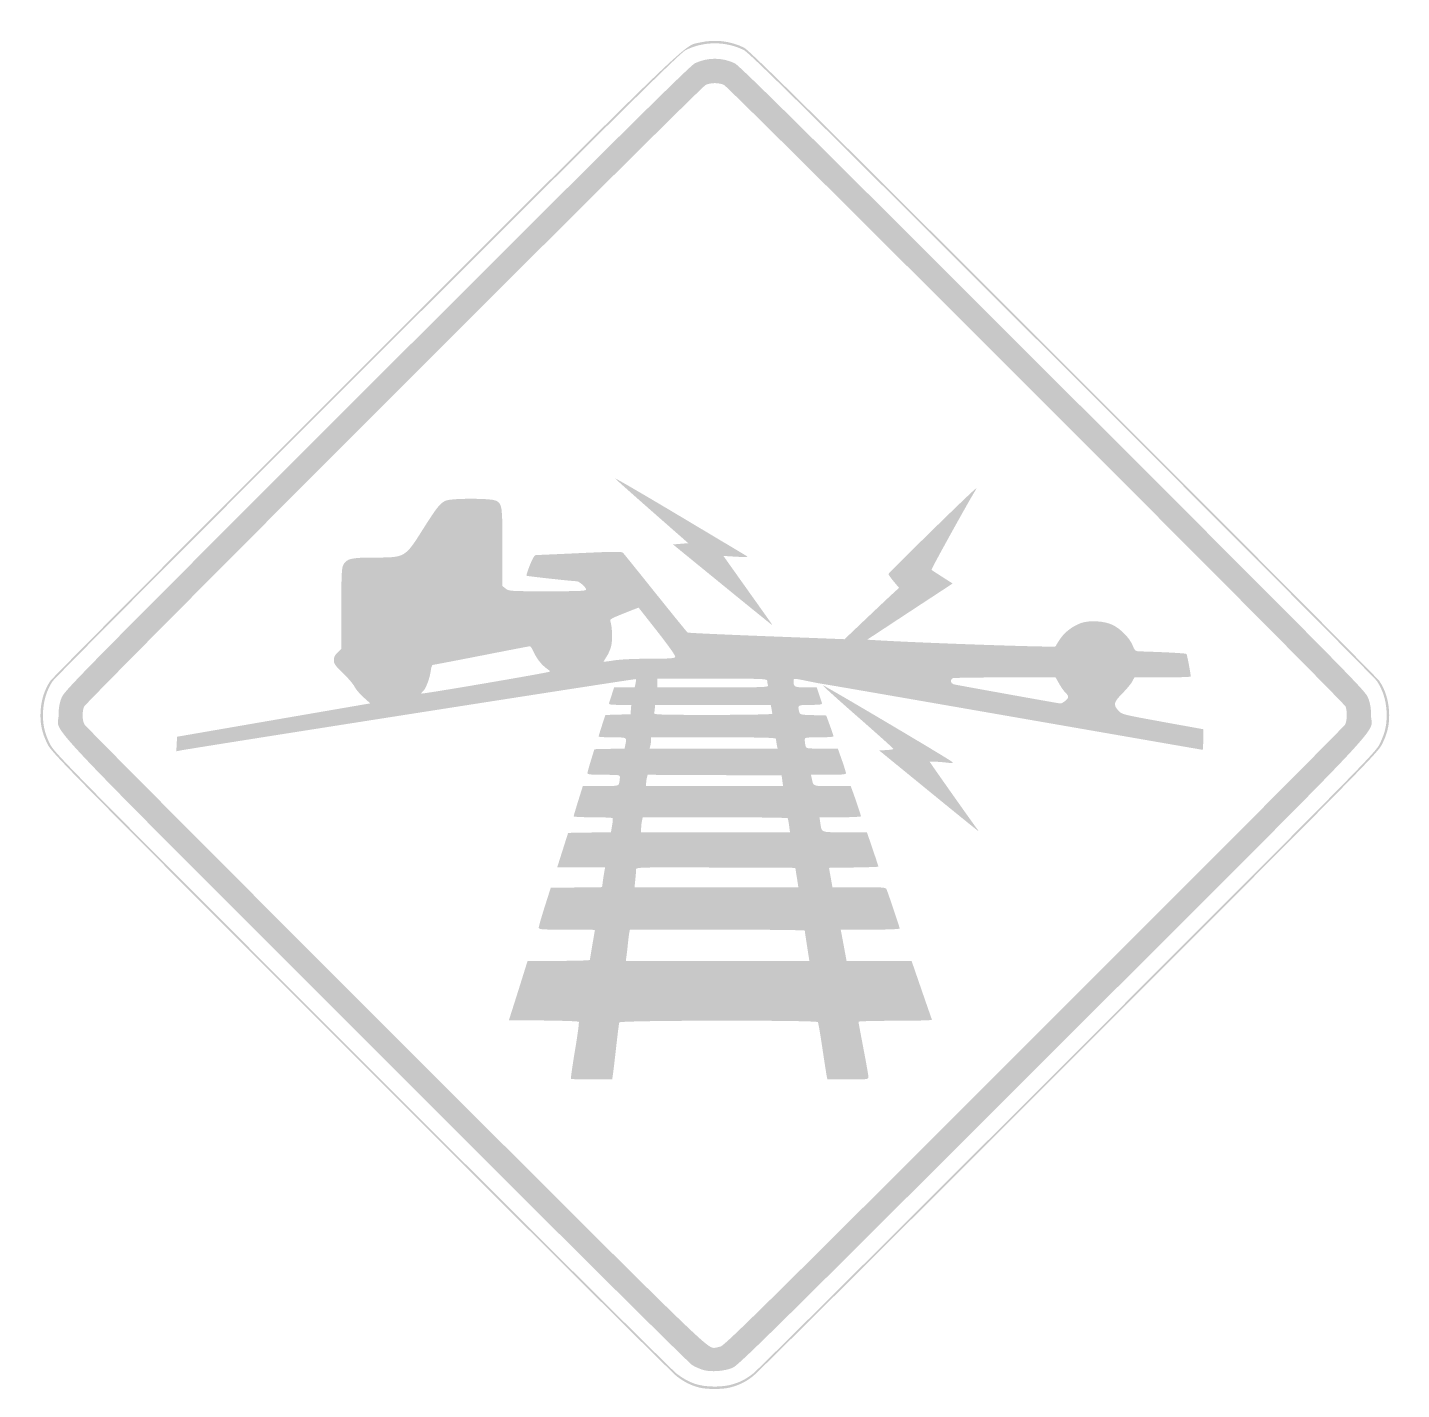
# Model space of a CAD drawing. Header units: inches. Extents: x -25.9 to 25.9, y -25.5 to 26.
import ezdxf

# ---------------------------------------------------------------- set-up
doc = ezdxf.new("R2010")
doc.units = ezdxf.units.IN
doc.header["$MEASUREMENT"] = 0

msp = doc.modelspace()

# ---------------------------------------------------------------- hatches: boundary and pattern name
h = msp.add_hatch(color=7)
edge = h.paths.add_edge_path()
edge.add_spline(control_points=[(-0.613, -25.389), (-0.949, -25.292), (-1.141, -25.194), (-1.441, -24.967), (-1.595, -24.85), (-6.963, -19.508), (-13.37, -13.096), (-24.591, -1.867), (-25.026, -1.425), (-25.187, -1.097), (-25.403, -0.657), (-25.474, -0.308), (-25.443, 0.165), (-25.416, 0.582), (-25.293, 0.959), (-25.08, 1.278), (-25.004, 1.392), (-19.632, 6.792), (-13.142, 13.278), (-0.461, 25.952), (-1.212, 25.23), (-0.555, 25.385), (-0.006, 25.514), (0.589, 25.445), (1.097, 25.193), (1.299, 25.092), (3.486, 22.929), (13.142, 13.278), (19.632, 6.792), (25.004, 1.392), (25.08, 1.278), (25.293, 0.959), (25.416, 0.582), (25.443, 0.165), (25.474, -0.308), (25.403, -0.657), (25.187, -1.097), (25.026, -1.425), (24.589, -1.869), (13.37, -13.096), (6.963, -19.508), (1.595, -24.85), (1.441, -24.967), (1.137, -25.198), (0.951, -25.29), (0.589, -25.39), (0.297, -25.47), (-0.33, -25.47), (-0.613, -25.389)], knot_values=[0, 0, 0, 0, 1, 1, 1, 2, 2, 2, 3, 3, 3, 4, 4, 4, 5, 5, 5, 6, 6, 6, 7, 7, 7, 8, 8, 8, 9, 9, 9, 10, 10, 10, 11, 11, 11, 12, 12, 12, 13, 13, 13, 14, 14, 14, 15, 15, 15, 16, 16, 16, 16], degree=3, periodic=0)
edge = h.paths.add_edge_path(flags=0)
edge.add_spline(control_points=[(0.589, -25.295), (0.951, -25.195), (1.137, -25.103), (1.441, -24.873), (1.595, -24.756), (6.942, -19.435), (13.323, -13.049), (24.496, -1.867), (24.931, -1.425), (25.093, -1.097), (25.309, -0.657), (25.379, -0.308), (25.349, 0.165), (25.322, 0.582), (25.199, 0.959), (24.986, 1.278), (24.909, 1.392), (19.559, 6.77), (13.095, 13.23), (3.477, 22.843), (1.299, 24.998), (1.097, 25.098), (0.414, 25.438), (-0.414, 25.438), (-1.097, 25.098), (-1.299, 24.998), (-3.477, 22.843), (-13.095, 13.23), (-19.559, 6.77), (-24.909, 1.392), (-24.986, 1.278), (-25.199, 0.959), (-25.322, 0.582), (-25.349, 0.165), (-25.379, -0.308), (-25.309, -0.657), (-25.093, -1.097), (-24.932, -1.425), (-24.498, -1.866), (-13.323, -13.049), (-6.942, -19.435), (-1.595, -24.756), (-1.441, -24.872), (-0.976, -25.225), (-0.6, -25.354), (-0.024, -25.358), (0.184, -25.359), (0.46, -25.331), (0.589, -25.295)], knot_values=[0, 0, 0, 0, 1, 1, 1, 2, 2, 2, 3, 3, 3, 4, 4, 4, 5, 5, 5, 6, 6, 6, 7, 7, 7, 8, 8, 8, 9, 9, 9, 10, 10, 10, 11, 11, 11, 12, 12, 12, 13, 13, 13, 14, 14, 14, 15, 15, 15, 16, 16, 16, 16], degree=3, periodic=0)
h = msp.add_hatch(color=7)
edge = h.paths.add_edge_path()
edge.add_spline(control_points=[(-0.428, -24.734), (-0.546, -24.701), (-0.737, -24.617), (-0.852, -24.549), (-0.973, -24.477), (-5.985, -19.496), (-12.803, -12.672), (-25.939, 0.475), (-24.769, -0.763), (-24.766, -0.024), (-24.765, 0.252), (-24.736, 0.43), (-24.657, 0.636), (-24.553, 0.911), (-24.188, 1.281), (-12.758, 12.71), (-3.583, 21.884), (-0.919, 24.523), (-0.751, 24.601), (-0.266, 24.828), (0.265, 24.828), (0.751, 24.601), (0.919, 24.523), (3.581, 21.887), (12.758, 12.71), (24.182, 1.287), (24.553, 0.91), (24.658, 0.636), (24.737, 0.427), (24.765, 0.254), (24.766, -0.03), (24.768, -0.781), (25.916, 0.431), (12.694, -12.78), (2.1, -23.366), (0.894, -24.557), (0.668, -24.651), (0.358, -24.779), (-0.137, -24.817), (-0.428, -24.734)], knot_values=[0, 0, 0, 0, 1, 1, 1, 2, 2, 2, 3, 3, 3, 4, 4, 4, 5, 5, 5, 6, 6, 6, 7, 7, 7, 8, 8, 8, 9, 9, 9, 10, 10, 10, 11, 11, 11, 12, 12, 12, 13, 13, 13, 13], degree=3, periodic=0)
edge = h.paths.add_edge_path(flags=0)
edge.add_spline(control_points=[(0.212, -23.849), (0.377, -23.805), (1.88, -22.32), (12.059, -12.147), (18.471, -5.738), (23.748, -0.438), (23.785, -0.368), (23.865, -0.218), (23.874, 0.126), (23.804, 0.315), (23.741, 0.484), (0.549, 23.687), (0.346, 23.783), (0.156, 23.873), (-0.156, 23.873), (-0.346, 23.783), (-0.557, 23.682), (-23.741, 0.484), (-23.807, 0.306), (-23.882, 0.107), (-23.874, -0.201), (-23.789, -0.36), (-23.75, -0.434), (-18.481, -5.73), (-12.08, -12.129), (-0.412, -23.794), (-0.318, -23.887), (-0.024, -23.898), (0.002, -23.899), (0.108, -23.877), (0.212, -23.849)], knot_values=[0, 0, 0, 0, 1, 1, 1, 2, 2, 2, 3, 3, 3, 4, 4, 4, 5, 5, 5, 6, 6, 6, 7, 7, 7, 8, 8, 8, 9, 9, 9, 10, 10, 10, 10], degree=3, periodic=0)
h = msp.add_hatch(color=7)
edge = h.paths.add_edge_path()
edge.add_line((0.283, 4.915), (-1.579, 6.435))
edge.add_line((-1.579, 6.435), (-1.29, 6.458))
edge.add_line((-1.29, 6.458), (-1.002, 6.482))
edge.add_line((-1.002, 6.482), (-2.343, 7.66))
edge.add_spline(control_points=[(-2.343, 7.66), (-3.08, 8.308), (-3.718, 8.877), (-3.76, 8.923), (-3.802, 8.97), (-2.714, 8.337), (-1.341, 7.517), (0.032, 6.697), (1.187, 6.007), (1.226, 5.984), (1.268, 5.958), (1.103, 5.953), (0.81, 5.971)], knot_values=[0, 0, 0, 0, 1, 1, 1, 2, 2, 2, 3, 3, 3, 4, 4, 4, 4], degree=3, periodic=0)
edge.add_line((0.81, 5.971), (0.324, 6.001))
edge.add_line((0.324, 6.001), (1.158, 4.827))
edge.add_spline(control_points=[(1.158, 4.827), (2.209, 3.349), (2.178, 3.394), (2.16, 3.394), (2.152, 3.395), (1.307, 4.079), (0.283, 4.915)], knot_values=[0, 0, 0, 0, 1, 1, 1, 2, 2, 2, 2], degree=3, periodic=0)
h = msp.add_hatch(color=7)
edge = h.paths.add_edge_path()
edge.add_spline(control_points=[(-5.429, -13.741), (-5.442, -13.728), (-5.374, -13.246), (-5.277, -12.669), (-5.18, -12.092), (-5.115, -11.605), (-5.133, -11.586), (-5.15, -11.567), (-5.751, -11.545), (-6.468, -11.538)], knot_values=[0, 0, 0, 0, 1, 1, 1, 2, 2, 2, 3, 3, 3, 3], degree=3, periodic=0)
edge.add_line((-6.468, -11.538), (-7.771, -11.526))
edge.add_line((-7.771, -11.526), (-7.613, -11.031))
edge.add_spline(control_points=[(-7.613, -11.031), (-7.526, -10.759), (-7.367, -10.255), (-7.26, -9.911)], knot_values=[0, 0, 0, 0, 1, 1, 1, 1], degree=3, periodic=0)
edge.add_line((-7.26, -9.911), (-7.065, -9.287))
edge.add_line((-7.065, -9.287), (-5.889, -9.287))
edge.add_spline(control_points=[(-5.889, -9.287), (-5.243, -9.287), (-4.714, -9.271), (-4.714, -9.251), (-4.714, -9.232), (-4.671, -8.972), (-4.62, -8.674), (-4.568, -8.376), (-4.526, -8.126), (-4.526, -8.12), (-4.526, -8.113), (-5.003, -8.108), (-5.586, -8.108), (-6.566, -8.108), (-6.647, -8.102), (-6.644, -8.026), (-6.643, -7.98), (-6.541, -7.625), (-6.417, -7.236)], knot_values=[0, 0, 0, 0, 1, 1, 1, 2, 2, 2, 3, 3, 3, 4, 4, 4, 5, 5, 5, 6, 6, 6, 6], degree=3, periodic=0)
edge.add_line((-6.417, -7.236), (-6.192, -6.529))
edge.add_line((-6.192, -6.529), (-5.223, -6.516))
edge.add_line((-5.223, -6.516), (-4.255, -6.504))
edge.add_line((-4.255, -6.504), (-4.223, -6.262))
edge.add_spline(control_points=[(-4.223, -6.262), (-4.205, -6.129), (-4.178, -5.96), (-4.164, -5.886)], knot_values=[0, 0, 0, 0, 1, 1, 1, 1], degree=3, periodic=0)
edge.add_line((-4.164, -5.886), (-4.137, -5.751))
edge.add_line((-4.137, -5.751), (-5.041, -5.751))
edge.add_line((-5.041, -5.751), (-5.946, -5.751))
edge.add_line((-5.946, -5.751), (-5.913, -5.645))
edge.add_spline(control_points=[(-5.913, -5.645), (-5.895, -5.587), (-5.802, -5.295), (-5.708, -4.997)], knot_values=[0, 0, 0, 0, 1, 1, 1, 1], degree=3, periodic=0)
edge.add_line((-5.708, -4.997), (-5.536, -4.455))
edge.add_line((-5.536, -4.455), (-4.728, -4.442))
edge.add_line((-4.728, -4.442), (-3.919, -4.429))
edge.add_line((-3.919, -4.429), (-3.877, -4.183))
edge.add_spline(control_points=[(-3.877, -4.183), (-3.854, -4.047), (-3.843, -3.92), (-3.853, -3.901), (-3.863, -3.881), (-4.199, -3.866), (-4.599, -3.866), (-4.999, -3.866), (-5.327, -3.85), (-5.327, -3.83), (-5.327, -3.811), (-5.249, -3.546), (-5.154, -3.241)], knot_values=[0, 0, 0, 0, 1, 1, 1, 2, 2, 2, 3, 3, 3, 4, 4, 4, 4], degree=3, periodic=0)
edge.add_line((-5.154, -3.241), (-4.981, -2.687))
edge.add_line((-4.981, -2.687), (-4.311, -2.687))
edge.add_spline(control_points=[(-4.311, -2.687), (-3.656, -2.687), (-3.64, -2.685), (-3.612, -2.581), (-3.597, -2.523), (-3.584, -2.427), (-3.583, -2.369), (-3.583, -2.264), (-3.591, -2.263), (-4.196, -2.263), (-4.655, -2.263), (-4.808, -2.248), (-4.808, -2.204), (-4.807, -2.171), (-4.748, -1.954), (-4.675, -1.721)], knot_values=[0, 0, 0, 0, 1, 1, 1, 2, 2, 2, 3, 3, 3, 4, 4, 4, 5, 5, 5, 5], degree=3, periodic=0)
edge.add_line((-4.675, -1.721), (-4.544, -1.296))
edge.add_line((-4.544, -1.296), (-3.975, -1.283))
edge.add_line((-3.975, -1.283), (-3.405, -1.27))
edge.add_line((-3.405, -1.27), (-3.376, -1.124))
edge.add_spline(control_points=[(-3.376, -1.124), (-3.319, -0.84), (-3.304, -0.849), (-3.866, -0.849), (-4.151, -0.849), (-4.384, -0.834), (-4.384, -0.816), (-4.384, -0.798), (-4.327, -0.608), (-4.257, -0.393)], knot_values=[0, 0, 0, 0, 1, 1, 1, 2, 2, 2, 3, 3, 3, 3], degree=3, periodic=0)
edge.add_line((-4.257, -0.393), (-4.13, -0.003))
edge.add_line((-4.13, -0.003), (-3.656, 0.01))
edge.add_line((-3.656, 0.01), (-3.182, 0.024))
edge.add_line((-3.182, 0.024), (-3.167, 0.2))
edge.add_line((-3.167, 0.2), (-3.153, 0.377))
edge.add_line((-3.153, 0.377), (-3.585, 0.377))
edge.add_spline(control_points=[(-3.585, 0.377), (-3.911, 0.377), (-4.012, 0.392), (-3.994, 0.436), (-3.982, 0.468), (-3.934, 0.617), (-3.887, 0.766)], knot_values=[0, 0, 0, 0, 1, 1, 1, 2, 2, 2, 2], degree=3, periodic=0)
edge.add_line((-3.887, 0.766), (-3.801, 1.037))
edge.add_line((-3.801, 1.037), (-3.413, 1.037))
edge.add_line((-3.413, 1.037), (-3.024, 1.037))
edge.add_line((-3.024, 1.037), (-2.993, 1.182))
edge.add_spline(control_points=[(-2.993, 1.182), (-2.975, 1.262), (-2.971, 1.337), (-2.984, 1.35), (-3.003, 1.369), (-19.768, -1.26), (-20.19, -1.348)], knot_values=[0, 0, 0, 0, 1, 1, 1, 2, 2, 2, 2], degree=3, periodic=0)
edge.add_line((-20.19, -1.348), (-20.323, -1.376))
edge.add_line((-20.323, -1.376), (-20.308, -1.1))
edge.add_line((-20.308, -1.1), (-20.294, -0.825))
edge.add_line((-20.294, -0.825), (-16.971, -0.25))
edge.add_spline(control_points=[(-16.971, -0.25), (-15.143, 0.066), (-13.502, 0.349), (-13.325, 0.379)], knot_values=[0, 0, 0, 0, 1, 1, 1, 1], degree=3, periodic=0)
edge.add_line((-13.325, 0.379), (-13.003, 0.434))
edge.add_line((-13.003, 0.434), (-13.254, 0.66))
edge.add_spline(control_points=[(-13.254, 0.66), (-13.393, 0.783), (-13.547, 0.967), (-13.598, 1.067), (-13.649, 1.167), (-13.846, 1.398), (-14.035, 1.579), (-14.327, 1.86), (-14.378, 1.933), (-14.378, 2.067), (-14.378, 2.182), (-14.339, 2.261), (-14.236, 2.357)], knot_values=[0, 0, 0, 0, 1, 1, 1, 2, 2, 2, 3, 3, 3, 4, 4, 4, 4], degree=3, periodic=0)
edge.add_line((-14.236, 2.357), (-14.095, 2.489))
edge.add_line((-14.095, 2.489), (-14.095, 4.005))
edge.add_spline(control_points=[(-14.095, 4.005), (-14.095, 5.288), (-14.084, 5.542), (-14.021, 5.663), (-13.899, 5.899), (-13.724, 5.94), (-12.826, 5.94), (-11.69, 5.94), (-11.687, 5.942), (-11.026, 6.99), (-10.482, 7.851), (-10.365, 7.998), (-10.148, 8.09), (-9.93, 8.184), (-8.438, 8.182), (-8.256, 8.088), (-8.025, 7.969), (-8.014, 7.886), (-8.014, 6.318)], knot_values=[0, 0, 0, 0, 1, 1, 1, 2, 2, 2, 3, 3, 3, 4, 4, 4, 5, 5, 5, 6, 6, 6, 6], degree=3, periodic=0)
edge.add_line((-8.014, 6.318), (-8.014, 4.862))
edge.add_line((-8.014, 4.862), (-7.89, 4.765))
edge.add_spline(control_points=[(-7.89, 4.765), (-7.77, 4.671), (-7.711, 4.667), (-6.31, 4.667), (-5.089, 4.667), (-4.855, 4.678), (-4.855, 4.733), (-4.855, 4.81), (-5.117, 5.044), (-5.203, 5.044), (-5.357, 5.044), (-7.089, 5.235), (-7.108, 5.254), (-7.12, 5.266), (-7.062, 5.447), (-6.978, 5.655), (-6.87, 5.922), (-6.801, 6.034), (-6.744, 6.034), (-6.7, 6.034), (-5.956, 6.067), (-5.092, 6.107), (-3.798, 6.168), (-3.511, 6.17), (-3.464, 6.119), (-3.433, 6.085), (-2.881, 5.4), (-2.237, 4.596), (-1.593, 3.792), (-1.049, 3.123), (-1.028, 3.109), (-1.008, 3.094), (0.334, 3.032), (1.952, 2.97)], knot_values=[0, 0, 0, 0, 1, 1, 1, 2, 2, 2, 3, 3, 3, 4, 4, 4, 5, 5, 5, 6, 6, 6, 7, 7, 7, 8, 8, 8, 9, 9, 9, 10, 10, 10, 11, 11, 11, 11], degree=3, periodic=0)
edge.add_line((1.952, 2.97), (4.896, 2.857))
edge.add_line((4.896, 2.857), (5.637, 3.562))
edge.add_spline(control_points=[(5.637, 3.562), (6.044, 3.949), (6.507, 4.386), (6.665, 4.532)], knot_values=[0, 0, 0, 0, 1, 1, 1, 1], degree=3, periodic=0)
edge.add_line((6.665, 4.532), (6.953, 4.797))
edge.add_line((6.953, 4.797), (6.753, 5.035))
edge.add_spline(control_points=[(6.753, 5.035), (6.643, 5.166), (6.553, 5.293), (6.553, 5.318), (6.553, 5.356), (9.206, 7.961), (9.73, 8.438), (9.879, 8.573), (9.899, 8.581), (9.84, 8.485), (9.527, 7.974), (8.158, 5.497), (8.177, 5.478), (8.191, 5.464), (8.376, 5.342), (8.589, 5.206)], knot_values=[0, 0, 0, 0, 1, 1, 1, 2, 2, 2, 3, 3, 3, 4, 4, 4, 5, 5, 5, 5], degree=3, periodic=0)
edge.add_line((8.589, 5.206), (8.975, 4.959))
edge.add_line((8.975, 4.959), (8.224, 4.466))
edge.add_spline(control_points=[(8.224, 4.466), (7.81, 4.195), (7.084, 3.718), (6.611, 3.406)], knot_values=[0, 0, 0, 0, 1, 1, 1, 1], degree=3, periodic=0)
edge.add_line((6.611, 3.406), (5.749, 2.839))
edge.add_line((5.749, 2.839), (6.257, 2.809))
edge.add_spline(control_points=[(6.257, 2.809), (8.03, 2.707), (12.845, 2.542), (12.859, 2.584), (12.867, 2.61), (12.94, 2.731), (13.021, 2.853), (13.198, 3.12), (13.518, 3.364), (13.827, 3.469), (14.156, 3.579), (14.706, 3.546), (15.014, 3.396), (15.319, 3.247), (15.667, 2.889), (15.77, 2.618), (15.842, 2.43), (15.87, 2.404), (15.999, 2.399), (17.11, 2.364), (17.77, 2.327), (17.798, 2.3), (17.825, 2.272), (17.956, 1.584), (17.96, 1.45), (17.96, 1.43), (17.482, 1.414), (16.898, 1.414)], knot_values=[0, 0, 0, 0, 1, 1, 1, 2, 2, 2, 3, 3, 3, 4, 4, 4, 5, 5, 5, 6, 6, 6, 7, 7, 7, 8, 8, 8, 9, 9, 9, 9], degree=3, periodic=0)
edge.add_line((16.898, 1.414), (15.835, 1.414))
edge.add_line((15.835, 1.414), (15.755, 1.261))
edge.add_spline(control_points=[(15.755, 1.261), (15.71, 1.177), (15.54, 0.972), (15.376, 0.806), (15.05, 0.476), (15.029, 0.377), (15.238, 0.153), (15.366, 0.016), (15.374, 0.014), (17.029, -0.287)], knot_values=[0, 0, 0, 0, 1, 1, 1, 2, 2, 2, 3, 3, 3, 3], degree=3, periodic=0)
edge.add_line((17.029, -0.287), (18.432, -0.542))
edge.add_line((18.432, -0.542), (18.432, -0.931))
edge.add_spline(control_points=[(18.432, -0.931), (18.432, -1.145), (18.424, -1.32), (18.414, -1.32), (18.404, -1.32), (15.185, -0.76), (11.26, -0.077), (7.336, 0.607), (4.093, 1.169), (4.054, 1.171), (4.015, 1.174), (3.782, 1.217), (3.536, 1.269), (2.974, 1.386), (2.97, 1.386), (2.97, 1.277), (2.97, 1.056), (3.006, 1.037), (3.438, 1.037)], knot_values=[0, 0, 0, 0, 1, 1, 1, 2, 2, 2, 3, 3, 3, 4, 4, 4, 5, 5, 5, 6, 6, 6, 6], degree=3, periodic=0)
edge.add_line((3.438, 1.037), (3.848, 1.037))
edge.add_line((3.848, 1.037), (3.939, 0.766))
edge.add_spline(control_points=[(3.939, 0.766), (3.988, 0.617), (4.036, 0.468), (4.045, 0.436), (4.057, 0.392), (3.948, 0.377), (3.61, 0.377), (3.123, 0.377), (3.117, 0.373), (3.188, 0.108), (3.214, 0.009), (3.245, 0.002), (3.711, -0.01)], knot_values=[0, 0, 0, 0, 1, 1, 1, 2, 2, 2, 3, 3, 3, 4, 4, 4, 4], degree=3, periodic=0)
edge.add_line((3.711, -0.01), (4.205, -0.024))
edge.add_line((4.205, -0.024), (4.342, -0.398))
edge.add_spline(control_points=[(4.342, -0.398), (4.417, -0.604), (4.478, -0.79), (4.478, -0.811), (4.478, -0.831), (4.234, -0.849), (3.936, -0.849), (3.405, -0.849), (3.394, -0.851), (3.395, -0.955), (3.395, -1.013), (3.408, -1.108), (3.424, -1.167), (3.451, -1.27), (3.47, -1.273), (4.048, -1.273)], knot_values=[0, 0, 0, 0, 1, 1, 1, 2, 2, 2, 3, 3, 3, 4, 4, 4, 5, 5, 5, 5], degree=3, periodic=0)
edge.add_line((4.048, -1.273), (4.643, -1.273))
edge.add_line((4.643, -1.273), (4.797, -1.709))
edge.add_spline(control_points=[(4.797, -1.709), (4.881, -1.949), (4.95, -2.171), (4.95, -2.204), (4.95, -2.248), (4.786, -2.263), (4.289, -2.263)], knot_values=[0, 0, 0, 0, 1, 1, 1, 2, 2, 2, 2], degree=3, periodic=0)
edge.add_line((4.289, -2.263), (3.628, -2.263))
edge.add_line((3.628, -2.263), (3.657, -2.392))
edge.add_spline(control_points=[(3.657, -2.392), (3.728, -2.711), (3.665, -2.687), (4.43, -2.687)], knot_values=[0, 0, 0, 0, 1, 1, 1, 1], degree=3, periodic=0)
edge.add_line((4.43, -2.687), (5.129, -2.687))
edge.add_line((5.129, -2.687), (5.185, -2.84))
edge.add_spline(control_points=[(5.185, -2.84), (5.322, -3.213), (5.515, -3.792), (5.515, -3.827), (5.515, -3.848), (5.163, -3.866), (4.732, -3.866)], knot_values=[0, 0, 0, 0, 1, 1, 1, 2, 2, 2, 2], degree=3, periodic=0)
edge.add_line((4.732, -3.866), (3.949, -3.866))
edge.add_line((3.949, -3.866), (3.982, -4.084))
edge.add_spline(control_points=[(3.982, -4.084), (4.038, -4.455), (3.974, -4.431), (4.902, -4.431)], knot_values=[0, 0, 0, 0, 1, 1, 1, 1], degree=3, periodic=0)
edge.add_line((4.902, -4.431), (5.74, -4.431))
edge.add_line((5.74, -4.431), (5.958, -5.069))
edge.add_spline(control_points=[(5.958, -5.069), (6.077, -5.42), (6.175, -5.717), (6.175, -5.728), (6.175, -5.74), (5.755, -5.755), (5.242, -5.762)], knot_values=[0, 0, 0, 0, 1, 1, 1, 2, 2, 2, 2], degree=3, periodic=0)
edge.add_line((5.242, -5.762), (4.309, -5.775))
edge.add_line((4.309, -5.775), (4.374, -6.14))
edge.add_line((4.374, -6.14), (4.44, -6.505))
edge.add_line((4.44, -6.505), (5.444, -6.505))
edge.add_spline(control_points=[(5.444, -6.505), (6.356, -6.505), (6.451, -6.513), (6.481, -6.588), (6.564, -6.792), (6.977, -8.022), (6.977, -8.063), (6.977, -8.091), (6.547, -8.108), (5.863, -8.108)], knot_values=[0, 0, 0, 0, 1, 1, 1, 2, 2, 2, 3, 3, 3, 3], degree=3, periodic=0)
edge.add_line((5.863, -8.108), (4.75, -8.108))
edge.add_line((4.75, -8.108), (4.776, -8.238))
edge.add_spline(control_points=[(4.776, -8.238), (4.791, -8.309), (4.84, -8.574), (4.887, -8.827)], knot_values=[0, 0, 0, 0, 1, 1, 1, 1], degree=3, periodic=0)
edge.add_line((4.887, -8.827), (4.972, -9.287))
edge.add_line((4.972, -9.287), (6.198, -9.287))
edge.add_line((6.198, -9.287), (7.425, -9.287))
edge.add_line((7.425, -9.287), (7.802, -10.38))
edge.add_spline(control_points=[(7.802, -10.38), (8.009, -10.981), (8.186, -11.49), (8.195, -11.511), (8.203, -11.532), (7.583, -11.549), (6.816, -11.549), (6.049, -11.549), (5.421, -11.565), (5.422, -11.585), (5.422, -11.604), (5.507, -12.062), (5.61, -12.602), (5.714, -13.142), (5.798, -13.625), (5.798, -13.674), (5.798, -13.76), (5.756, -13.765), (5.024, -13.765)], knot_values=[0, 0, 0, 0, 1, 1, 1, 2, 2, 2, 3, 3, 3, 4, 4, 4, 5, 5, 5, 6, 6, 6, 6], degree=3, periodic=0)
edge.add_line((5.024, -13.765), (4.25, -13.765))
edge.add_line((4.25, -13.765), (4.223, -13.635))
edge.add_spline(control_points=[(4.223, -13.635), (4.208, -13.564), (4.134, -13.087), (4.058, -12.576), (3.982, -12.065), (3.907, -11.625), (3.89, -11.598), (3.842, -11.521), (-3.579, -11.531), (-3.606, -11.608), (-3.616, -11.641), (-3.669, -12.06), (-3.723, -12.539), (-3.776, -13.019), (-3.832, -13.491), (-3.847, -13.588)], knot_values=[0, 0, 0, 0, 1, 1, 1, 2, 2, 2, 3, 3, 3, 4, 4, 4, 5, 5, 5, 5], degree=3, periodic=0)
edge.add_line((-3.847, -13.588), (-3.874, -13.765))
edge.add_line((-3.874, -13.765), (-4.64, -13.765))
edge.add_spline(control_points=[(-4.64, -13.765), (-5.061, -13.765), (-5.416, -13.754), (-5.429, -13.741)], knot_values=[0, 0, 0, 0, 1, 1, 1, 1], degree=3, periodic=0)
edge = h.paths.add_edge_path(flags=0)
edge.add_spline(control_points=[(3.482, -8.733), (3.434, -8.428), (3.395, -8.163), (3.395, -8.144), (3.394, -8.124), (1.91, -8.108), (0.095, -8.108)], knot_values=[0, 0, 0, 0, 1, 1, 1, 2, 2, 2, 2], degree=3, periodic=0)
edge.add_line((0.095, -8.108), (-3.204, -8.108))
edge.add_line((-3.204, -8.108), (-3.226, -8.214))
edge.add_spline(control_points=[(-3.226, -8.214), (-3.238, -8.273), (-3.26, -8.448), (-3.276, -8.603), (-3.291, -8.759), (-3.316, -8.976), (-3.331, -9.086)], knot_values=[0, 0, 0, 0, 1, 1, 1, 2, 2, 2, 2], degree=3, periodic=0)
edge.add_line((-3.331, -9.086), (-3.358, -9.287))
edge.add_line((-3.358, -9.287), (0.105, -9.287))
edge.add_line((0.105, -9.287), (3.568, -9.287))
edge.add_line((3.568, -9.287), (3.482, -8.733))
edge = h.paths.add_edge_path(flags=0)
edge.add_spline(control_points=[(3.126, -6.329), (3.111, -6.231), (3.085, -6.067), (3.068, -5.963)], knot_values=[0, 0, 0, 0, 1, 1, 1, 1], degree=3, periodic=0)
edge.add_line((3.068, -5.963), (3.038, -5.775))
edge.add_line((3.038, -5.775), (0.034, -5.763))
edge.add_spline(control_points=[(0.034, -5.763), (-2.868, -5.751), (-2.97, -5.753), (-2.97, -5.838), (-2.97, -5.886), (-2.983, -6.056), (-3, -6.216)], knot_values=[0, 0, 0, 0, 1, 1, 1, 2, 2, 2, 2], degree=3, periodic=0)
edge.add_line((-3, -6.216), (-3.03, -6.505))
edge.add_line((-3.03, -6.505), (0.061, -6.505))
edge.add_line((0.061, -6.505), (3.152, -6.505))
edge.add_line((3.152, -6.505), (3.126, -6.329))
edge = h.paths.add_edge_path(flags=0)
edge.add_spline(control_points=[(2.804, -4.184), (2.786, -4.048), (2.761, -3.92), (2.75, -3.901), (2.738, -3.881), (1.502, -3.866), (0.003, -3.866)], knot_values=[0, 0, 0, 0, 1, 1, 1, 2, 2, 2, 2], degree=3, periodic=0)
edge.add_line((0.003, -3.866), (-2.722, -3.866))
edge.add_line((-2.722, -3.866), (-2.752, -4.013))
edge.add_spline(control_points=[(-2.752, -4.013), (-2.768, -4.094), (-2.781, -4.221), (-2.781, -4.296)], knot_values=[0, 0, 0, 0, 1, 1, 1, 1], degree=3, periodic=0)
edge.add_line((-2.781, -4.296), (-2.781, -4.431))
edge.add_line((-2.781, -4.431), (0.028, -4.431))
edge.add_line((0.028, -4.431), (2.837, -4.431))
edge.add_line((2.837, -4.431), (2.804, -4.184))
edge = h.paths.add_edge_path(flags=0)
edge.add_line((2.549, -2.487), (2.522, -2.286))
edge.add_line((2.522, -2.286), (-0.006, -2.274))
edge.add_line((-0.006, -2.274), (-2.534, -2.262))
edge.add_line((-2.534, -2.262), (-2.563, -2.368))
edge.add_spline(control_points=[(-2.563, -2.368), (-2.579, -2.427), (-2.592, -2.523), (-2.592, -2.581)], knot_values=[0, 0, 0, 0, 1, 1, 1, 1], degree=3, periodic=0)
edge.add_line((-2.592, -2.581), (-2.593, -2.687))
edge.add_line((-2.593, -2.687), (-0.009, -2.687))
edge.add_line((-0.009, -2.687), (2.575, -2.687))
edge.add_line((2.575, -2.687), (2.549, -2.487))
edge = h.paths.add_edge_path(flags=0)
edge.add_spline(control_points=[(2.339, -1.125), (2.323, -1.044), (2.31, -0.949), (2.31, -0.913), (2.31, -0.859), (1.921, -0.849), (-0.047, -0.849)], knot_values=[0, 0, 0, 0, 1, 1, 1, 2, 2, 2, 2], degree=3, periodic=0)
edge.add_line((-0.047, -0.849), (-2.404, -0.849))
edge.add_line((-2.404, -0.849), (-2.405, -0.955))
edge.add_spline(control_points=[(-2.405, -0.955), (-2.405, -1.013), (-2.418, -1.108), (-2.434, -1.167)], knot_values=[0, 0, 0, 0, 1, 1, 1, 1], degree=3, periodic=0)
edge.add_line((-2.434, -1.167), (-2.462, -1.273))
edge.add_line((-2.462, -1.273), (-0.047, -1.273))
edge.add_line((-0.047, -1.273), (2.369, -1.273))
edge.add_line((2.369, -1.273), (2.339, -1.125))
edge = h.paths.add_edge_path(flags=0)
edge.add_spline(control_points=[(2.168, 0.041), (2.168, 0.064), (2.155, 0.149), (2.139, 0.23)], knot_values=[0, 0, 0, 0, 1, 1, 1, 1], degree=3, periodic=0)
edge.add_line((2.139, 0.23), (2.11, 0.377))
edge.add_line((2.11, 0.377), (-0.077, 0.377))
edge.add_line((-0.077, 0.377), (-2.263, 0.377))
edge.add_line((-2.263, 0.377), (-2.263, 0.263))
edge.add_spline(control_points=[(-2.263, 0.263), (-2.263, 0.2), (-2.276, 0.116), (-2.291, 0.075), (-2.317, 0.007), (-2.103, 0), (-0.076, 0), (1.175, 0), (2.168, 0.018), (2.168, 0.041)], knot_values=[0, 0, 0, 0, 1, 1, 1, 2, 2, 2, 3, 3, 3, 3], degree=3, periodic=0)
edge = h.paths.add_edge_path(flags=0)
edge.add_spline(control_points=[(13.217, 0.522), (13.367, 0.64), (13.372, 0.711), (13.241, 0.829), (13.186, 0.879), (13.078, 1.031), (13.001, 1.167)], knot_values=[0, 0, 0, 0, 1, 1, 1, 2, 2, 2, 2], degree=3, periodic=0)
edge.add_line((13.001, 1.167), (12.86, 1.414))
edge.add_line((12.86, 1.414), (10.96, 1.414))
edge.add_spline(control_points=[(10.96, 1.414), (9.914, 1.414), (9.025, 1.401), (8.984, 1.386), (8.871, 1.342), (8.893, 1.184), (9.016, 1.154), (9.135, 1.125), (12.958, 0.436), (13.04, 0.429), (13.069, 0.426), (13.148, 0.468), (13.217, 0.522)], knot_values=[0, 0, 0, 0, 1, 1, 1, 2, 2, 2, 3, 3, 3, 4, 4, 4, 4], degree=3, periodic=0)
edge = h.paths.add_edge_path(flags=0)
edge.add_spline(control_points=[(-6.225, 1.633), (-6.214, 1.644), (-6.256, 1.688), (-6.32, 1.732), (-6.524, 1.875), (-6.702, 2.092), (-6.821, 2.345), (-6.884, 2.481), (-6.952, 2.593), (-6.971, 2.593), (-6.989, 2.593), (-7.815, 2.434), (-8.806, 2.239), (-9.797, 2.045), (-10.626, 1.886), (-10.65, 1.886), (-10.673, 1.886), (-10.707, 1.774), (-10.725, 1.638), (-10.762, 1.364), (-10.911, 0.976), (-11.012, 0.891), (-11.049, 0.861), (-11.078, 0.822), (-11.078, 0.804), (-11.078, 0.773), (-6.268, 1.594), (-6.225, 1.633)], knot_values=[0, 0, 0, 0, 1, 1, 1, 2, 2, 2, 3, 3, 3, 4, 4, 4, 5, 5, 5, 6, 6, 6, 7, 7, 7, 8, 8, 8, 9, 9, 9, 9], degree=3, periodic=0)
edge = h.paths.add_edge_path(flags=0)
edge.add_spline(control_points=[(2.009, 1.112), (1.993, 1.153), (1.98, 1.227), (1.98, 1.277), (1.98, 1.364), (1.919, 1.367), (-0.094, 1.367)], knot_values=[0, 0, 0, 0, 1, 1, 1, 2, 2, 2, 2], degree=3, periodic=0)
edge.add_line((-0.094, 1.367), (-2.168, 1.367))
edge.add_line((-2.168, 1.367), (-2.168, 1.202))
edge.add_line((-2.168, 1.202), (-2.168, 1.037))
edge.add_line((-2.168, 1.037), (-0.066, 1.037))
edge.add_spline(control_points=[(-0.066, 1.037), (1.832, 1.037), (2.034, 1.044), (2.009, 1.112)], knot_values=[0, 0, 0, 0, 1, 1, 1, 1], degree=3, periodic=0)
edge = h.paths.add_edge_path(flags=0)
edge.add_spline(control_points=[(-2.468, 2.12), (-1.686, 2.121), (-1.514, 2.133), (-1.493, 2.189), (-1.477, 2.23), (-1.744, 2.609), (-2.173, 3.154)], knot_values=[0, 0, 0, 0, 1, 1, 1, 2, 2, 2, 2], degree=3, periodic=0)
edge.add_line((-2.173, 3.154), (-2.878, 4.052))
edge.add_line((-2.878, 4.052), (-3.101, 3.963))
edge.add_spline(control_points=[(-3.101, 3.963), (-3.984, 3.614), (-3.969, 3.622), (-3.937, 3.517), (-3.87, 3.295), (-3.856, 2.822), (-3.909, 2.607), (-3.94, 2.483), (-4.017, 2.301), (-4.08, 2.205), (-4.144, 2.108), (-4.196, 2.021), (-4.196, 2.011), (-4.196, 2.001), (-4.02, 2.021), (-3.807, 2.056), (-3.575, 2.094), (-3.033, 2.12), (-2.468, 2.12)], knot_values=[0, 0, 0, 0, 1, 1, 1, 2, 2, 2, 3, 3, 3, 4, 4, 4, 5, 5, 5, 6, 6, 6, 6], degree=3, periodic=0)
h = msp.add_hatch(color=7)
edge = h.paths.add_edge_path()
edge.add_line((8.064, -2.863), (6.204, -1.344))
edge.add_line((6.204, -1.344), (6.473, -1.329))
edge.add_spline(control_points=[(6.473, -1.329), (6.62, -1.322), (6.74, -1.3), (6.738, -1.282), (6.737, -1.264), (6.132, -0.721), (5.394, -0.075), (4.657, 0.571), (4.062, 1.108), (4.074, 1.119), (4.097, 1.142), (8.847, -1.672), (8.953, -1.772), (9.01, -1.826), (8.996, -1.832), (8.859, -1.815), (8.514, -1.772), (8.108, -1.747), (8.108, -1.768), (8.108, -1.786), (9.775, -4.149), (9.912, -4.325), (9.938, -4.358), (9.95, -4.384), (9.941, -4.383), (9.931, -4.383), (9.086, -3.699), (8.064, -2.863)], knot_values=[0, 0, 0, 0, 1, 1, 1, 2, 2, 2, 3, 3, 3, 4, 4, 4, 5, 5, 5, 6, 6, 6, 7, 7, 7, 8, 8, 8, 9, 9, 9, 9], degree=3, periodic=0)

doc.saveas('drawing.dxf')
